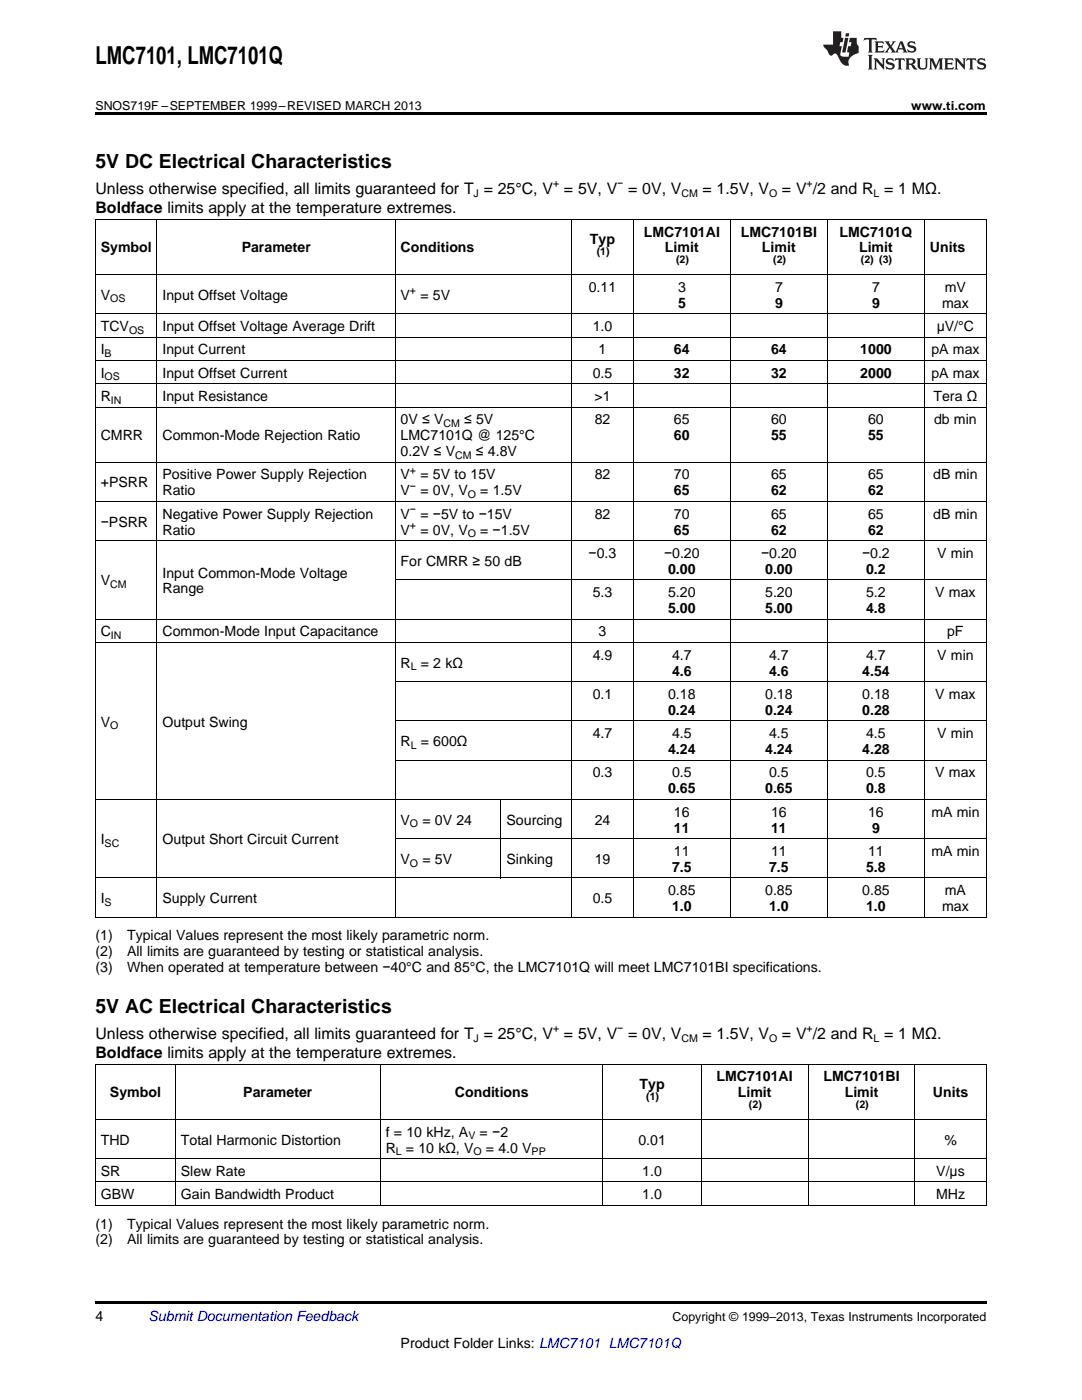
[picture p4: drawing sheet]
<svg xmlns="http://www.w3.org/2000/svg" width="216mm" height="279mm" viewBox="0 0 216 279" stroke-linecap="round" stroke-linejoin="round" font-family="sans-serif">
<defs><g id="words">
<text font-size="4.9" x="19" y="12.8">LMC7101, LMC7101Q</text>
<g font-size="3.9">
<text x="19" y="33.5">5V DC Electrical Characteristics</text>
<text x="19" y="202.1">5V AC Electrical Characteristics</text>
</g>
<g font-size="3.2">
<text x="19" y="38.7">Unless otherwise specified, all limits guaranteed for T = 25°C, V = 5V, V = 0V, V</text>
<text x="140.2" y="38.7">= 1.5V, V</text>
<text x="156" y="38.7">= V /2 and R = 1 MΩ.</text>
<text x="19" y="42.5">Boldface limits apply at the temperature extremes.</text>
<text x="19" y="207.3">Unless otherwise specified, all limits guaranteed for T = 25°C, V = 5V, V = 0V, V</text>
<text x="140.2" y="207.3">= 1.5V, V</text>
<text x="156" y="207.3">= V /2 and R = 1 MΩ.</text>
<text x="19" y="211.2">Boldface limits apply at the temperature extremes.</text>
</g>
<g font-size="2.8">
<text x="128.4" y="47.2">LMC7101AI</text>
<text x="147.8" y="47.2">LMC7101BI</text>
<text x="167.5" y="47.2">LMC7101Q</text>
<text x="20.1" y="50.4">Symbol</text>
<text x="48.2" y="50.4">Parameter</text>
<text x="79.9" y="50.4">Conditions</text>
<text x="117.7" y="48.8">Typ</text>
<text x="132.7" y="50.4">Limit</text>
<text x="152" y="50.4">Limit</text>
<text x="171.4" y="50.4">Limit</text>
<text x="185.6" y="50.4">Units</text>
<text x="20.1" y="59.8">V</text>
<text x="32.4" y="59.8">Input Offset Voltage</text>
<text x="79.9" y="59.8">V</text>
<text x="83.9" y="59.8">= 5V</text>
<text x="117.5" y="58.2">0.11</text>
<text x="135.3" y="58.2">3</text>
<text x="154.7" y="58.2">7</text>
<text x="174" y="58.2">7</text>
<text x="188.5" y="58.2">mV</text>
<text x="135.3" y="61.4">5</text>
<text x="154.7" y="61.4">9</text>
<text x="174" y="61.4">9</text>
<text x="188" y="61.4">max</text>
<text x="20.1" y="66">TCV</text>
<text x="20.1" y="70.7">I</text>
<text x="32.4" y="66">Input Offset Voltage Average Drift</text>
<text x="32.4" y="70.7">Input Current</text>
<text x="118.3" y="66">1.0</text>
<text x="119.5" y="70.7">1</text>
<text x="134.5" y="70.7">64</text>
<text x="153.8" y="70.7">64</text>
<text x="171.7" y="70.7">1000</text>
<text x="185.8" y="70.7">pA max</text>
<text x="186.9" y="66">μV/°C</text>
<text x="20.1" y="75.4">I</text>
<text x="32.4" y="75.4">Input Offset Current</text>
<text x="118.3" y="75.4">0.5</text>
<text x="134.5" y="75.4">32</text>
<text x="153.8" y="75.4">32</text>
<text x="171.7" y="75.4">2000</text>
<text x="185.8" y="75.4">pA max</text>
<text x="20.1" y="80">R</text>
<text x="32.4" y="80">Input Resistance</text>
<text x="118.6" y="80">&gt;1</text>
<text x="186.3" y="80">Tera Ω</text>
<text x="20.1" y="87.8">CMRR</text>
<text x="32.4" y="87.8">Common-Mode Rejection Ratio</text>
<text x="79.9" y="84.7">0V ≤ V</text>
<text x="79.9" y="87.8">LMC7101Q @ 125°C</text>
<text x="92.6" y="84.7">≤ 5V</text>
<text x="118.7" y="84.7">82</text>
<text x="134.5" y="84.7">65</text>
<text x="134.5" y="87.8">60</text>
<text x="153.8" y="84.7">60</text>
<text x="153.8" y="87.8">55</text>
<text x="173.2" y="84.7">60</text>
<text x="173.2" y="87.8">55</text>
<text x="186.4" y="84.7">db min</text>
<text x="32.4" y="95.7">Positive Power Supply Rejection</text>
<text x="79.9" y="91">0.2V ≤ V</text>
<text x="79.9" y="95.7">V</text>
<text x="83.9" y="95.7">= 5V to 15V</text>
<text x="95" y="91">≤ 4.8V</text>
<text x="118.7" y="95.7">82</text>
<text x="134.5" y="95.7">70</text>
<text x="153.8" y="95.7">65</text>
<text x="173.2" y="95.7">65</text>
<text x="186.2" y="95.7">dB min</text>
<text x="20.1" y="97.3">+PSRR</text>
<text x="32.4" y="98.8">Ratio</text>
<text x="79.9" y="98.8">V</text>
<text x="83.9" y="98.8">= 0V, V</text>
<text x="95.8" y="98.8">= 1.5V</text>
<text x="134.5" y="98.8">65</text>
<text x="153.8" y="98.8">62</text>
<text x="173.2" y="98.8">62</text>
<text x="20.1" y="105.1">−PSRR</text>
<text x="32.4" y="103.5">Negative Power Supply Rejection</text>
<text x="32.4" y="106.7">Ratio</text>
<text x="79.9" y="103.5">V</text>
<text x="79.9" y="106.7">V</text>
<text x="83.9" y="103.5">= −5V to −15V</text>
<text x="83.9" y="106.7">= 0V, V</text>
<text x="95.8" y="106.7">= −1.5V</text>
<text x="118.7" y="103.5">82</text>
<text x="134.5" y="103.5">70</text>
<text x="134.5" y="106.7">65</text>
<text x="153.8" y="103.5">65</text>
<text x="153.8" y="106.7">62</text>
<text x="173.2" y="103.5">65</text>
<text x="173.2" y="106.7">62</text>
<text x="186.2" y="103.5">dB min</text>
<text x="79.9" y="112.9">For CMRR ≥ 50 dB</text>
<text x="117.4" y="111.3">−0.3</text>
<text x="132.5" y="111.3">−0.20</text>
<text x="151.9" y="111.3">−0.20</text>
<text x="172" y="111.3">−0.2</text>
<text x="187" y="111.3">V min</text>
<text x="20.1" y="116.8">V</text>
<text x="32.4" y="115.3">Input Common-Mode Voltage</text>
<text x="32.4" y="118.4">Range</text>
<text x="118.3" y="119.2">5.3</text>
<text x="133.3" y="114.5">0.00</text>
<text x="133.3" y="119.2">5.20</text>
<text x="152.7" y="114.5">0.00</text>
<text x="152.7" y="119.2">5.20</text>
<text x="172.8" y="114.5">0.2</text>
<text x="172.8" y="119.2">5.2</text>
<text x="186.6" y="119.2">V max</text>
<text x="133.3" y="122.3">5.00</text>
<text x="152.7" y="122.3">5.00</text>
<text x="172.8" y="122.3">4.8</text>
<text x="20.1" y="127">C</text>
<text x="32.4" y="127">Common-Mode Input Capacitance</text>
<text x="118.3" y="131.7">4.9</text>
<text x="119.5" y="127">3</text>
<text x="134.1" y="131.7">4.7</text>
<text x="153.5" y="131.7">4.7</text>
<text x="172.8" y="131.7">4.7</text>
<text x="187" y="131.7">V min</text>
<text x="189" y="127">pF</text>
<text x="79.9" y="133.2">R</text>
<text x="84" y="133.2">= 2 kΩ</text>
<text x="134.1" y="134.8">4.6</text>
<text x="153.5" y="134.8">4.6</text>
<text x="172" y="134.8">4.54</text>
<text x="118.3" y="139.5">0.1</text>
<text x="133.3" y="139.5">0.18</text>
<text x="133.3" y="142.7">0.24</text>
<text x="152.7" y="139.5">0.18</text>
<text x="152.7" y="142.7">0.24</text>
<text x="172" y="139.5">0.18</text>
<text x="172" y="142.7">0.28</text>
<text x="186.6" y="139.5">V max</text>
<text x="20.1" y="145">V</text>
<text x="32.4" y="145">Output Swing</text>
<text x="79.9" y="148.9">R</text>
<text x="84" y="148.9">= 600Ω</text>
<text x="118.3" y="147.3">4.7</text>
<text x="134.1" y="147.3">4.5</text>
<text x="153.5" y="147.3">4.5</text>
<text x="172.8" y="147.3">4.5</text>
<text x="187" y="147.3">V min</text>
<text x="118.3" y="155.2">0.3</text>
<text x="133.3" y="150.5">4.24</text>
<text x="134.1" y="155.2">0.5</text>
<text x="152.7" y="150.5">4.24</text>
<text x="153.5" y="155.2">0.5</text>
<text x="172" y="150.5">4.28</text>
<text x="172.8" y="155.2">0.5</text>
<text x="186.6" y="155.2">V max</text>
<text x="133.3" y="158.3">0.65</text>
<text x="152.7" y="158.3">0.65</text>
<text x="172.8" y="158.3">0.8</text>
<text x="79.9" y="164.6">V</text>
<text x="84.3" y="164.6">= 0V 24</text>
<text x="101.1" y="164.6">Sourcing</text>
<text x="118.7" y="164.6">24</text>
<text x="134.5" y="163">16</text>
<text x="134.5" y="166.2">11</text>
<text x="153.8" y="163">16</text>
<text x="153.8" y="166.2">11</text>
<text x="173.2" y="163">16</text>
<text x="174" y="166.2">9</text>
<text x="185.8" y="163">mA min</text>
<text x="20.1" y="168.5">I</text>
<text x="32.4" y="168.5">Output Short Circuit Current</text>
<text x="79.9" y="172.4">V</text>
<text x="84.3" y="172.4">= 5V</text>
<text x="101.1" y="172.4">Sinking</text>
<text x="118.7" y="172.4">19</text>
<text x="134.1" y="174">7.5</text>
<text x="134.5" y="170.8">11</text>
<text x="153.5" y="174">7.5</text>
<text x="153.8" y="170.8">11</text>
<text x="172.8" y="174">5.8</text>
<text x="173.2" y="170.8">11</text>
<text x="185.8" y="170.8">mA min</text>
<text x="133.3" y="178.6">0.85</text>
<text x="152.7" y="178.6">0.85</text>
<text x="172" y="178.6">0.85</text>
<text x="188.5" y="178.6">mA</text>
<text x="20.1" y="180.2">I</text>
<text x="32.4" y="180.2">Supply Current</text>
<text x="118.3" y="180.2">0.5</text>
<text x="134.1" y="181.8">1.0</text>
<text x="153.5" y="181.8">1.0</text>
<text x="172.8" y="181.8">1.0</text>
<text x="188" y="181.8">max</text>
<text x="19" y="187.7">(1)</text>
<text x="19" y="190.9">(2)</text>
<text x="25.4" y="187.7">Typical Values represent the most likely parametric norm.</text>
<text x="25.4" y="190.9">All limits are guaranteed by testing or statistical analysis.</text>
<text x="19" y="194">(3)</text>
<text x="25.4" y="194">When operated at temperature between −40°C and 85°C, the LMC7101Q will meet LMC7101BI specifications.</text>
<text x="143" y="215.8">LMC7101AI</text>
<text x="164.3" y="215.8">LMC7101BI</text>
<text x="21.9" y="219">Symbol</text>
<text x="48.5" y="219">Parameter</text>
<text x="90.8" y="219">Conditions</text>
<text x="127.6" y="217.4">Typ</text>
<text x="147.2" y="219">Limit</text>
<text x="168.6" y="219">Limit</text>
<text x="186.2" y="219">Units</text>
<text x="77" y="226.8">f = 10 kHz, A</text>
<text x="95.7" y="226.8">= −2</text>
<text x="20.1" y="228.4">THD</text>
<text x="36.1" y="228.4">Total Harmonic Distortion</text>
<text x="77" y="230">R</text>
<text x="81" y="230">= 10 kΩ, V</text>
<text x="96.9" y="230">= 4.0 V</text>
<text x="127.4" y="228.4">0.01</text>
<text x="188.5" y="228.4">%</text>
<text x="20.1" y="234.7">SR</text>
<text x="20.1" y="239.3">GBW</text>
<text x="36.1" y="234.7">Slew Rate</text>
<text x="36.1" y="239.3">Gain Bandwidth Product</text>
<text x="128.2" y="234.7">1.0</text>
<text x="128.2" y="239.3">1.0</text>
<text x="186.8" y="239.3">MHz</text>
<text x="186.8" y="234.7">V/μs</text>
<text x="19" y="245.2">(1)</text>
<text x="25.4" y="245.2">Typical Values represent the most likely parametric norm.</text>
<text x="19" y="248.4">(2)</text>
<text x="25.4" y="248.4">All limits are guaranteed by testing or statistical analysis.</text>
<text x="19" y="263.6">4</text>
<text x="79.9" y="269">Product Folder Links: LMC7101 LMC7101Q</text>
</g>
<text font-size="2.8" fill="#0000c8" x="29.6" y="263.6">Submit Documentation Feedback</text>
<g font-size="2.5">
<text x="19" y="21.9">SNOS719F –SEPTEMBER 1999–REVISED MARCH 2013</text>
<text x="181.8" y="21.9">www.ti.com</text>
<text x="134.2" y="263.6">Copyright © 1999–2013, Texas Instruments Incorporated</text>
</g>
<g font-size="2.1">
<text x="94.5" y="39.3">J</text>
<text x="110.3" y="37.4">+</text>
<text x="123.2" y="37.4">−</text>
<text x="136" y="39.3">CM</text>
<text x="153.5" y="39.3">O</text>
<text x="160.9" y="37.4">+</text>
<text x="174.3" y="39.3">L</text>
<text x="119.1" y="50.8">(1)</text>
<text x="134.9" y="52.4">(2)</text>
<text x="154.3" y="52.4">(2)</text>
<text x="171.8" y="52.4">(2) (3)</text>
<text x="81.8" y="58.7">+</text>
<text x="22" y="60.4">OS</text>
<text x="20.9" y="71.3">B</text>
<text x="25.8" y="66.6">OS</text>
<text x="20.9" y="75.9">OS</text>
<text x="22.1" y="80.6">IN</text>
<text x="88.5" y="85.2">CM</text>
<text x="81.8" y="94.5">+</text>
<text x="90.8" y="91.6">CM</text>
<text x="81.8" y="97.7">−</text>
<text x="93.3" y="99.4">O</text>
<text x="81.8" y="102.4">−</text>
<text x="81.8" y="105.6">+</text>
<text x="93.3" y="107.2">O</text>
<text x="22" y="117.4">CM</text>
<text x="22.1" y="127.6">IN</text>
<text x="82" y="133.8">L</text>
<text x="22" y="145.6">O</text>
<text x="82" y="149.5">L</text>
<text x="81.8" y="165.1">O</text>
<text x="20.9" y="169.1">SC</text>
<text x="81.8" y="173">O</text>
<text x="20.9" y="180.8">S</text>
<text x="94.5" y="207.9">J</text>
<text x="110.3" y="206">+</text>
<text x="123.2" y="206">−</text>
<text x="136" y="207.9">CM</text>
<text x="153.5" y="207.9">O</text>
<text x="160.9" y="206">+</text>
<text x="174.3" y="207.9">L</text>
<text x="128.9" y="219.5">(1)</text>
<text x="149.4" y="221.1">(2)</text>
<text x="170.8" y="221.1">(2)</text>
<text x="93.5" y="227.4">V</text>
<text x="79" y="230.6">L</text>
<text x="94.5" y="230.6">O</text>
<text x="106.1" y="230.6">PP</text>
</g>
</g></defs>
<path d="M19 22.5h177.8v.5h-177.8zM19 259.7h177.8v.5h-177.8z" fill="#000"/>
<g fill="none" stroke="#000" stroke-width=".2">
<path d="M19 54.8h177.8M19 43.8h177.8M19.1 43.8v139.3M31.3 43.8v139.3M78.8 43.8v139.3M114 43.8v139.3M126.3 43.8v139.3M145.7 43.8v139.3M165.1 43.8v139.3M184.4 43.8v139.3M196.8 43.8v139.3M19 76.6h177.8"/>
<path d="M19 71.9h177.8M19 67.3h177.8M19 62.6h177.8M19 92.2h177.8M19 81.2h177.8M19 107.9h177.8M19 100.1h177.8M78.9 115.7h117.9M19 128.2h177.8M19 123.6h177.8M78.9 136h117.9M19 159.5h177.8"/>
<path d="M78.9 151.7h117.9M78.9 143.9h117.9M100 159.6v15.7M19 175.2h177.8M78.9 167.4h117.9M19 183h177.8M19 212.4h177.8M19.1 212.4v28.2M35 212.4v28.2M75.9 212.4v28.2M120.3 212.4v28.2M139.9 212.4v28.2"/>
<path d="M161.2 212.4v28.2M182.5 212.4v28.2M196.8 212.4v28.2M19 235.9h177.8M19 231.2h177.8M19 223.4h177.8M19 240.5h177.8"/>
</g>
<g fill="#231f20">
<path d="M172.5 7.6l-.1 .5 .4-.2h.6v.1v2.1l-.2 .4h.9l-.2-.4v-2.1l.1-.1h.5l.5 .2-.2-.5zM174.5 8.3l.2 .3v1.5l-.2 .4h1.8l.2-.6a1.04 1.04 0 0 1-1.3 .2v-.7h.6l.3 .2v-.6l-.3 .2h-.6v-.6l.8-.1 .4 .3-.2-.5zM176.5 8.3l.9 1.1-.9 1.1h.8l-.2-.2 .4-.7 .5 .7-.2 .2h1.5l-.2-.2 .2-.4h.9l.1 .4-.2 .2h1l-.3-.3-.7-1.9h-.5l-.9 2-.8-1 .9-1h-.8l.1 .3-.4 .5-.3-.6 .1-.2zM179.7 8.6l.4 1h-.7zM181.3 8.4a.63 .63 0 0 0-.2 .7 .63 .63 0 0 0 .6 .4l.6 .2 .1 .2a.75 .75 0 0 1-.7 .4 .75 .75 0 0 1-.6-.5l.1 .7 .1-.1a1.11 1.11 0 0 0 1.5-.6 1.13 1.13 0 0 0-1.2-.8l-.1-.4a1.04 1.04 0 0 1 1.2 .2l-.2-.5-.2 .1-.4-.2zM173.2 10.9l.2 .4v2.2l-.2 .4h1l-.3-.4v-2.2l.3-.4zM174.3 11.6l.3 .4v1.5l-.3 .4h.8l-.2-.4v-1.3l1.5 1.7v-1.9l.2-.4h-.7l.2 .4v.9l-1.1-1.3zM177 11.8a.62 .62 0 0 0-.2 .7 .62 .62 0 0 0 .6 .4l.6 .1 .1 .3a.76 .76 0 0 1-.7 .3 .76 .76 0 0 1-.7-.4l.2 .7 .1-.1a1.11 1.11 0 0 0 1.5-.6 1.13 1.13 0 0 0-1.2-.8l-.1-.4a1.04 1.04 0 0 1 1.2 .2l-.2-.6-.2 .1-.5-.1zM178.7 11.6l-.2 .6a.61 .61 0 0 1 .8-.3v1.6l-.2 .4h.9l-.2-.4v-1.6a.63 .63 0 0 1 .7 .3l-.1-.6zM180.6 11.6l.3 .4v1.5l-.3 .4h1l-.2-.2-.1-.8 .6 .2a.76 .76 0 0 0 1.2 .7l-1-1a.58 .58 0 0 0 .6-.5 .58 .58 0 0 0-.5-.6zM181.4 11.9h.1a.45 .45 0 0 1 .5 .1 .45 .45 0 0 1 .1 .5l-.8 .2zM182.9 11.6l.2 .2a2.17 2.17 0 0 0 .3 1.9 .99 .99 0 0 0 1.6-.6v-1.1l.2-.4h-.7l.2 .2a1.92 1.92 0 0 1-.2 1.8 .6 .6 0 0 1-.9-.5v-1.1l.2-.4zM185.4 11.6l.2 .4v1.5l-.2 .4h.7l-.2-.4v-1.4l.8 1.8 .8-1.8v1.4l-.2 .4h.9l-.2-.4v-1.5l.2-.4h-.8l-.6 1.5-.6-1.5zM188.4 11.6l.2 .4v1.5l-.2 .4h1.8l.1-.6a1.04 1.04 0 0 1-1.2 .1v-.6h.5l.4 .2v-.6l-.4 .2h-.5v-.7h.8l.3 .3-.1-.6zM190.5 11.6l.2 .4v1.5l-.2 .4h.7l-.2-.4v-1.3l1.5 1.7v-1.9l.2-.4h-.7l.2 .4v.9l-1.1-1.3zM192.9 11.6l-.1 .6a.61 .61 0 0 1 .7-.3l.1 1.6-.3 .4h1l-.3-.4 .1-1.6a.63 .63 0 0 1 .7 .3l-.1-.6zM195.2 11.8a.62 .62 0 0 0-.2 .7 .62 .62 0 0 0 .6 .4l.6 .1 .1 .3a.76 .76 0 0 1-.7 .3 .76 .76 0 0 1-.6-.4l.1 .7 .1-.1a1.11 1.11 0 0 0 1.6-.6 1.13 1.13 0 0 0-1.3-.8l-.1-.4a1.04 1.04 0 0 1 1.2 .2l-.1-.6-.2 .1-.5-.1z"/>
<path d="M166.2 6.3v2.6h-1.9v.4l.8 .9a.91 .91 0 0 0 1 .8 .56 .56 0 0 1 .5-.3 .56 .56 0 0 1 .5 .3l.4 .8a1.53 1.53 0 0 0 1.9 1.2 1.54 1.54 0 0 1 1-2.1l.9-.3v-1.4a1.52 1.52 0 0 1-.4-1.6h-1.3l-.2 .8h.5l-.2 .8h-.5l-.1 1v.2l.4 .1-.2 .8a1.93 1.93 0 0 1-1.6-.3l.3-1.8h-.5l.2-.8h.4l.2-.8h-.4v-1.3zM168.6 7.6l-.6 2.9h.7l.6-2.9zM168.8 6.6l-.1 .7h.6l.2-.7z"/>
</g>
<use href="#words"/>
</svg>
